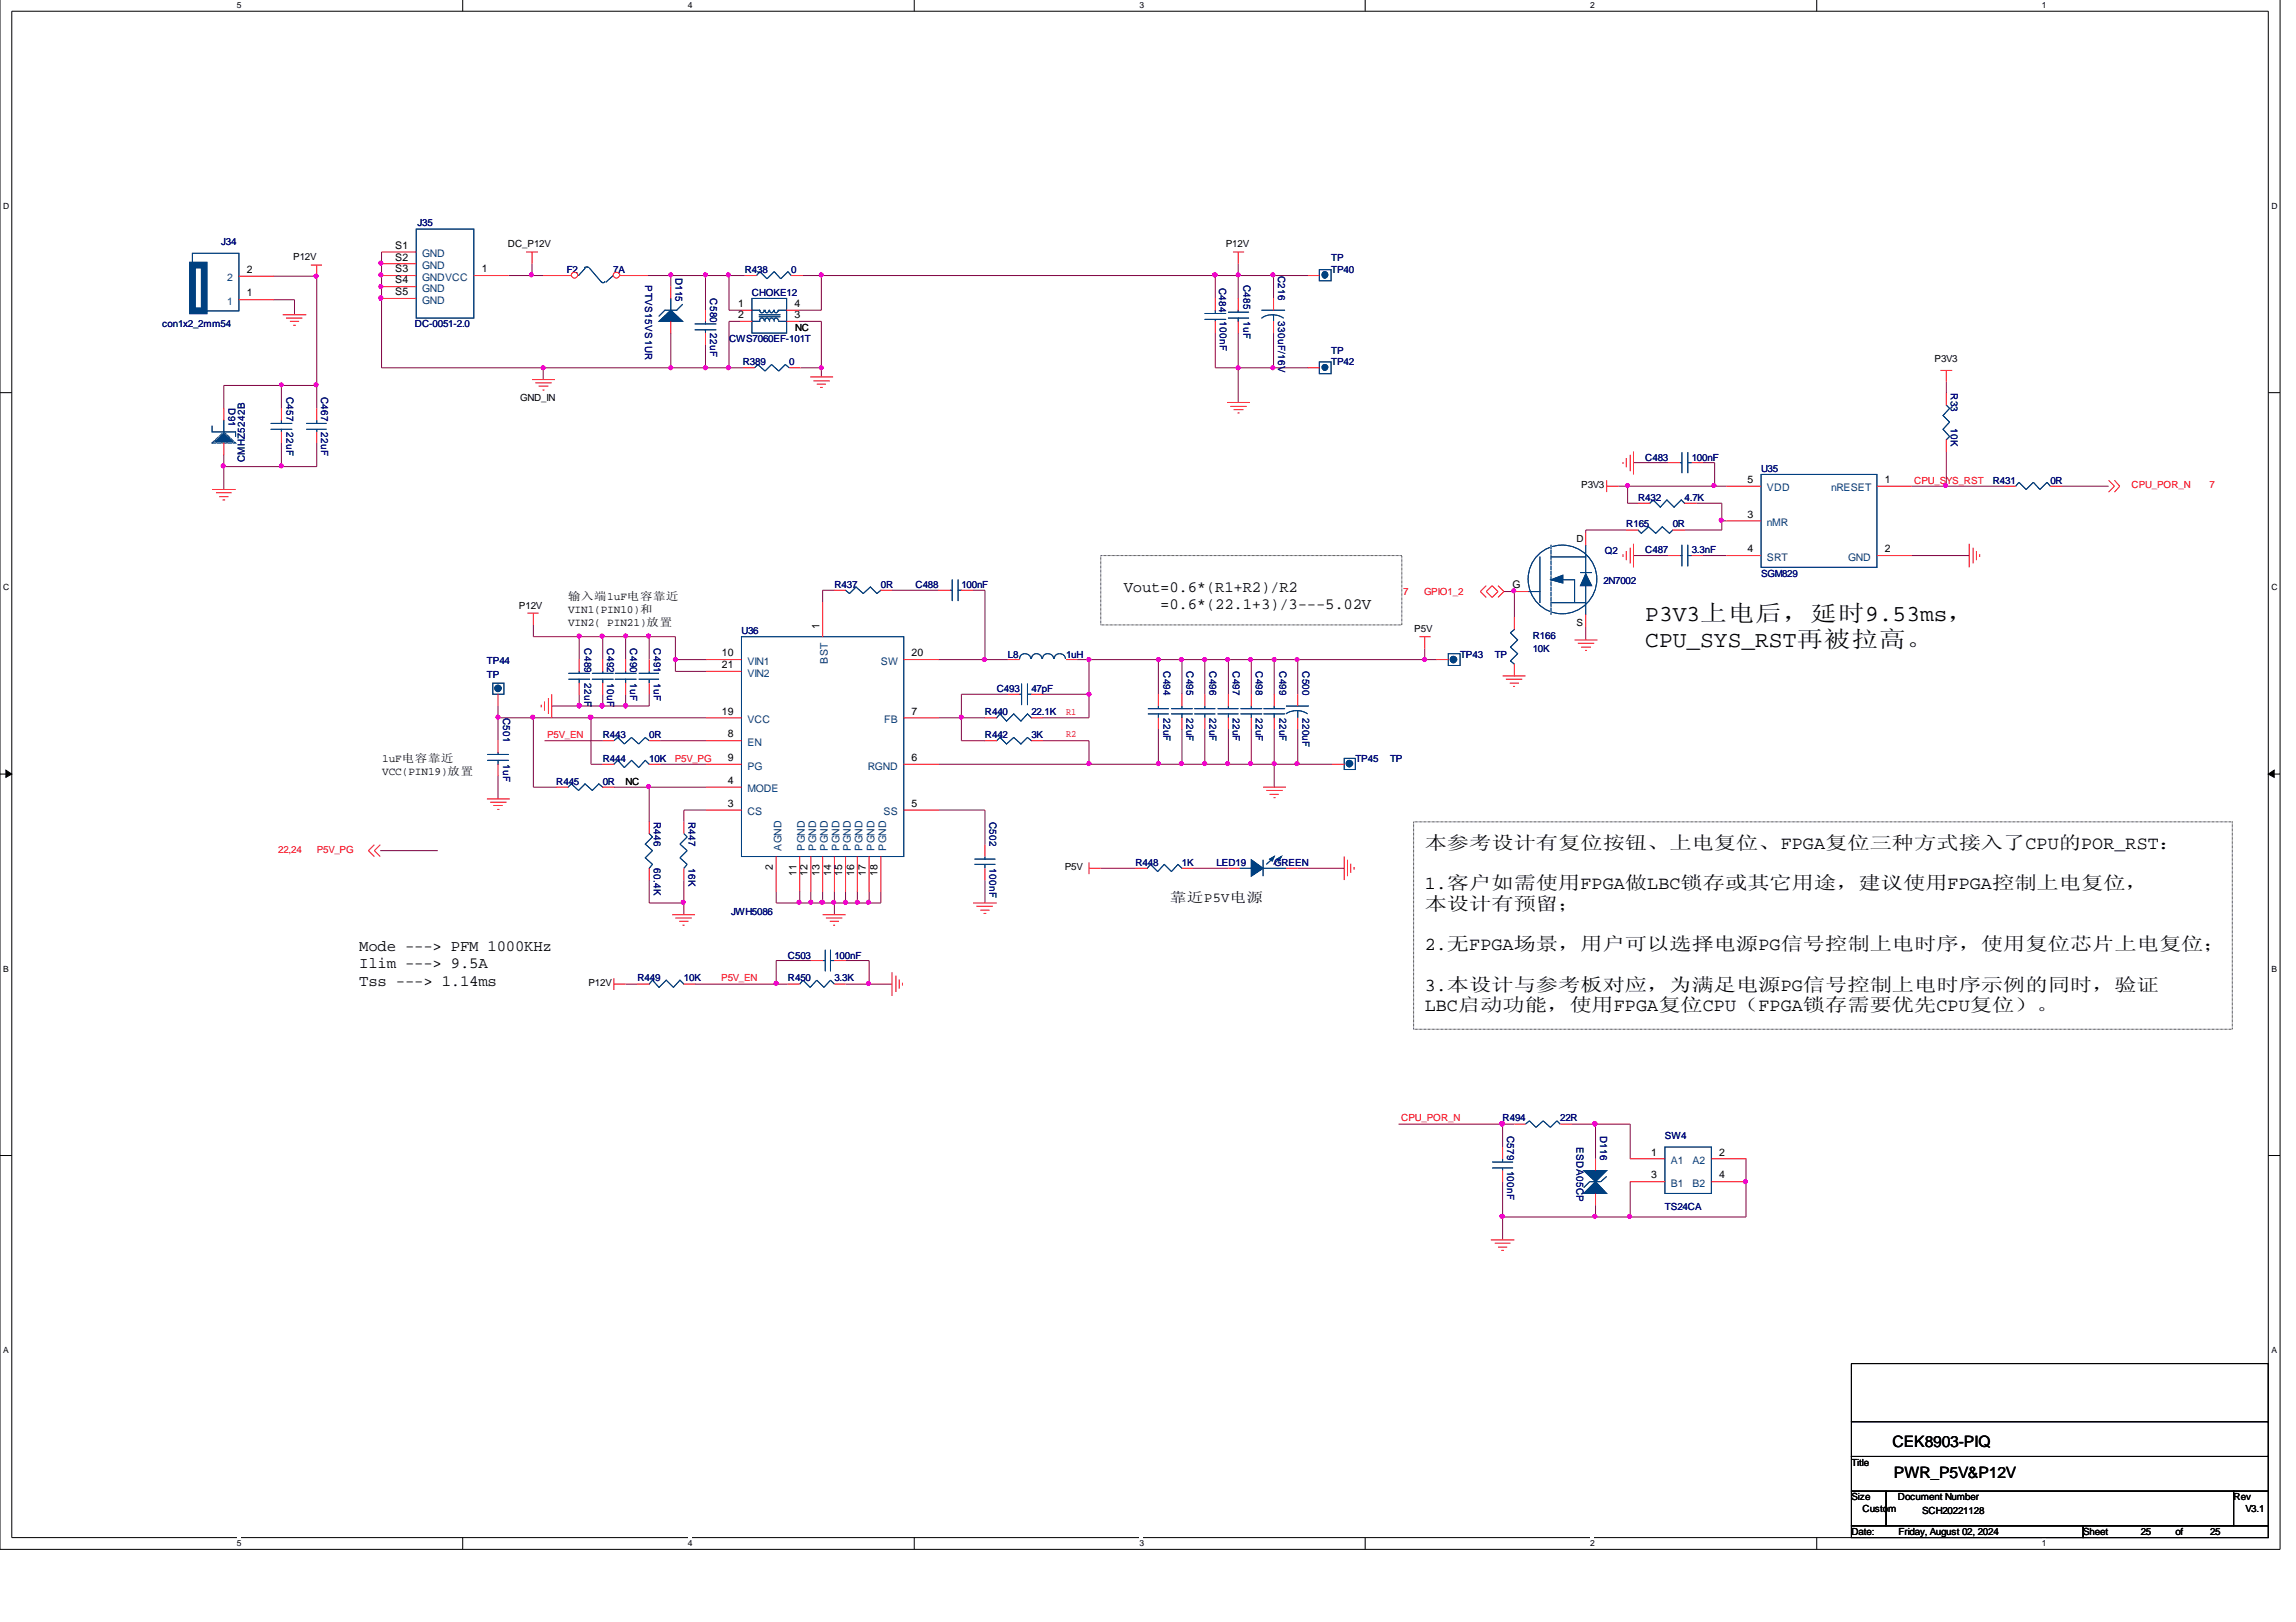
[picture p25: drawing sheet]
<svg xmlns="http://www.w3.org/2000/svg" width="297mm" height="210mm" viewBox="0 0 297 210" stroke-linecap="round" stroke-linejoin="round" font-family="sans-serif">
<defs><g id="words">
<g font-size="3">
<text x="212.9" y="80.4">P3V3上电后，延时9.53ms，</text>
<text x="212.9" y="83.7">CPU_SYS_RST再被拉高。</text>
</g>
<g font-size="2.4">
<text x="184.3" y="109.8">本参考设计有复位按钮、上电复位、FPGA复位三种方式接入了CPU的POR_RST：</text>
<text x="184.3" y="115.1">1.客户如需使用FPGA做LBC锁存或其它用途，建议使用FPGA控制上电复位，</text>
<text x="184.3" y="117.7">本设计有预留；</text>
<text x="184.3" y="123">2.无FPGA场景，用户可以选择电源PG信号控制上电时序，使用复位芯片上电复位；</text>
<text x="184.3" y="128.2">3.本设计与参考板对应，为满足电源PG信号控制上电时序示例的同时，验证</text>
<text x="184.3" y="130.8">LBC启动功能，使用FPGA复位CPU（FPGA锁存需要优先CPU复位）。</text>
</g>
<g font-size="2">
<text x="145.4" y="76.6">Vout=0.6*(R1+R2)/R2</text>
<text x="150.1" y="78.8">=0.6*(22.1+3)/3---5.02V</text>
<text x="46.5" y="123">Mode ---&gt; PFM 1000KHz</text>
<text x="46.5" y="125.3">Ilim ---&gt; 9.5A</text>
<text x="46.5" y="127.6">Tss ---&gt; 1.14ms</text>
<text x="244.9" y="187.3">CEK8903-PIQ</text>
<text x="245" y="191.3">PWR_P5V&amp;P12V</text>
</g>
<text font-size="1.8" x="151.4" y="116.8">靠近P5V电源</text>
<g font-size="1.4">
<text x="31.9" y="35.3">2</text>
<text x="51.1" y="32.2">S1</text>
<text x="51.1" y="33.7">S2</text>
<text x="51.1" y="35.2">S3</text>
<text x="62.3" y="35.2">1</text>
<text x="31.9" y="38.4">1</text>
<text x="51.1" y="36.7">S4</text>
<text x="51.1" y="38.2">S5</text>
<text x="95.5" y="39.7">1</text>
<text x="95.5" y="41.2">2</text>
<text x="102.8" y="41.2">3</text>
<text x="102.8" y="39.7">4</text>
<text x="226.1" y="62.5">5</text>
<text x="243.8" y="62.5">1</text>
<text x="226.1" y="67">3</text>
<text x="226.1" y="71.5">4</text>
<text x="243.8" y="71.5">2</text>
<text x="73.5" y="77.7">输入端1uF电容靠近</text>
<text x="195.7" y="76.1">G</text>
<text x="73.5" y="79.3">VIN1(PIN10)和</text>
<text x="73.5" y="81">VIN2( PIN21)放置</text>
<text x="106" y="81.4" transform="rotate(-90 106 81.4)">1</text>
<text x="93.4" y="84.9">10</text>
<text x="93.4" y="86.5">21</text>
<text x="117.9" y="84.9">20</text>
<text x="93.4" y="92.5">19</text>
<text x="94.1" y="95.4">8</text>
<text x="117.9" y="92.5">7</text>
<text x="49.4" y="98.7">1uF电容靠近</text>
<text x="49.4" y="100.3">VCC(PIN19)放置</text>
<text x="94.1" y="101.4">4</text>
<text x="94.1" y="98.5">9</text>
<text x="117.9" y="98.5">6</text>
<text x="94.1" y="104.4">3</text>
<text x="117.9" y="104.4">5</text>
<text x="100" y="112.6" transform="rotate(-90 100 112.6)">2</text>
<text x="103" y="113.4" transform="rotate(-90 103 113.4)">11</text>
<text x="104.5" y="113.4" transform="rotate(-90 104.5 113.4)">12</text>
<text x="106" y="113.4" transform="rotate(-90 106 113.4)">13</text>
<text x="107.5" y="113.4" transform="rotate(-90 107.5 113.4)">14</text>
<text x="109" y="113.4" transform="rotate(-90 109 113.4)">15</text>
<text x="110.5" y="113.4" transform="rotate(-90 110.5 113.4)">16</text>
<text x="112" y="113.4" transform="rotate(-90 112 113.4)">17</text>
<text x="113.5" y="113.4" transform="rotate(-90 113.5 113.4)">18</text>
<text x="213.6" y="149.5">1</text>
<text x="222.4" y="149.5">2</text>
<text x="213.6" y="152.5">3</text>
<text x="222.4" y="152.5">4</text>
</g>
<g font-size="1.4" fill="#004080">
<text x="54.6" y="33.3">GND</text>
<text x="54.6" y="34.8">GND</text>
<text x="29.4" y="39.5">1</text>
<text x="29.4" y="36.4">2</text>
<text x="54.6" y="36.3">GNDVCC</text>
<text x="54.6" y="37.8">GND</text>
<text x="54.6" y="39.3">GND</text>
<text x="228.6" y="63.6">VDD</text>
<text x="236.9" y="63.6">nRESET</text>
<text x="228.6" y="68.1">nMR</text>
<text x="228.6" y="72.6">SRT</text>
<text x="239.1" y="72.6">GND</text>
<text x="96.7" y="86">VIN1</text>
<text x="96.7" y="87.6">VIN2</text>
<text x="107.1" y="85.9" transform="rotate(-90 107.1 85.9)">BST</text>
<text x="114" y="86">SW</text>
<text x="96.7" y="93.6">VCC</text>
<text x="114.4" y="93.6">FB</text>
<text x="96.7" y="96.5">EN</text>
<text x="96.7" y="99.6">PG</text>
<text x="112.3" y="99.6">RGND</text>
<text x="96.7" y="105.5">CS</text>
<text x="96.7" y="102.5">MODE</text>
<text x="114.3" y="105.5">SS</text>
<text x="101.1" y="110.1" transform="rotate(-90 101.1 110.1)">AGND</text>
<text x="104.1" y="110.1" transform="rotate(-90 104.1 110.1)">PGND</text>
<text x="105.6" y="110.1" transform="rotate(-90 105.6 110.1)">PGND</text>
<text x="107.1" y="110.1" transform="rotate(-90 107.1 110.1)">PGND</text>
<text x="108.6" y="110.1" transform="rotate(-90 108.6 110.1)">PGND</text>
<text x="110.1" y="110.1" transform="rotate(-90 110.1 110.1)">PGND</text>
<text x="111.6" y="110.1" transform="rotate(-90 111.6 110.1)">PGND</text>
<text x="113.1" y="110.1" transform="rotate(-90 113.1 110.1)">PGND</text>
<text x="114.6" y="110.1" transform="rotate(-90 114.6 110.1)">PGND</text>
<text x="216.2" y="150.6">A1</text>
<text x="216.2" y="153.6">B1</text>
<text x="218.9" y="150.6">A2</text>
<text x="218.9" y="153.6">B2</text>
</g>
<g font-size="1.3" fill="#000080">
<text x="54" y="29.3">J35</text>
<text x="28.6" y="31.7">J34</text>
<text x="73.3" y="35.3">F2</text>
<text x="79.3" y="35.3">7A</text>
<text x="87.4" y="35.9" transform="rotate(90 87.4 35.9)">D115</text>
<text x="96.4" y="35.3">R438</text>
<text x="102.4" y="35.3">0</text>
<text x="165.4" y="35.7" transform="rotate(90 165.4 35.7)">C216</text>
<text x="172.2" y="35.3">TP40</text>
<text x="172.2" y="33.8">TP</text>
<text x="83.5" y="36.9" transform="rotate(90 83.5 36.9)">PTVS15VS1UR</text>
<text x="91.9" y="38.6" transform="rotate(90 91.9 38.6)">C580</text>
<text x="97.3" y="38.3">CHOKE12</text>
<text x="157.7" y="37.3" transform="rotate(90 157.7 37.3)">C484</text>
<text x="157.8" y="41.6" transform="rotate(90 157.8 41.6)">100nF</text>
<text x="160.9" y="36.8" transform="rotate(90 160.9 36.8)">C485</text>
<text x="160.9" y="41.6" transform="rotate(90 160.9 41.6)">1uF</text>
<text x="165.4" y="41.6" transform="rotate(90 165.4 41.6)">330uF/16V</text>
<text x="21" y="42.3">con1x2_2mm54</text>
<text x="53.7" y="42.3">DC-0051-2.0</text>
<text x="91.9" y="43.1" transform="rotate(90 91.9 43.1)">22uF</text>
<text x="94.3" y="44.3">CWS7060EF-101T</text>
<text x="96.1" y="47.3">R389</text>
<text x="102.1" y="47.3">0</text>
<text x="172.2" y="47.3">TP42</text>
<text x="172.2" y="45.8">TP</text>
<text x="29.5" y="52.8" transform="rotate(90 29.5 52.8)">D91</text>
<text x="37.1" y="51.3" transform="rotate(90 37.1 51.3)">C457</text>
<text x="41.6" y="51.3" transform="rotate(90 41.6 51.3)">C467</text>
<text x="252.4" y="50.9" transform="rotate(90 252.4 50.9)">R33</text>
<text x="31.7" y="59.8" transform="rotate(-90 31.7 59.8)">CMHZ5242B</text>
<text x="37.1" y="55.9" transform="rotate(90 37.1 55.9)">22uF</text>
<text x="41.6" y="55.9" transform="rotate(90 41.6 55.9)">22uF</text>
<text x="212.9" y="59.6">C483</text>
<text x="218.9" y="59.6">100nF</text>
<text x="252.4" y="55.4" transform="rotate(90 252.4 55.4)">10K</text>
<text x="211.9" y="64.9">R432</text>
<text x="217.9" y="64.9">4.7K</text>
<text x="227.8" y="61.1">U35</text>
<text x="257.8" y="62.6">R431</text>
<text x="265.3" y="62.6">0R</text>
<text x="207.6" y="71.7">Q2</text>
<text x="210.4" y="68.3">R165</text>
<text x="212.9" y="71.6">C487</text>
<text x="216.4" y="68.3">0R</text>
<text x="218.9" y="71.6">3.3nF</text>
<text x="107.9" y="76">R437</text>
<text x="114" y="76">0R</text>
<text x="118.4" y="76">C488</text>
<text x="124.4" y="76">100nF</text>
<text x="207.4" y="75.6">2N7002</text>
<text x="227.8" y="74.6">SGM829</text>
<text x="75.6" y="83.9" transform="rotate(90 75.6 83.9)">C489</text>
<text x="78.6" y="83.9" transform="rotate(90 78.6 83.9)">C492</text>
<text x="81.5" y="83.9" transform="rotate(90 81.5 83.9)">C490</text>
<text x="84.6" y="83.9" transform="rotate(90 84.6 83.9)">C491</text>
<text x="95.9" y="82.1">U36</text>
<text x="198.3" y="82.6">R166</text>
<text x="63" y="86">TP44</text>
<text x="63" y="87.7">TP</text>
<text x="75.6" y="88.4" transform="rotate(90 75.6 88.4)">22uF</text>
<text x="78.6" y="88.4" transform="rotate(90 78.6 88.4)">10uF</text>
<text x="81.5" y="88.4" transform="rotate(90 81.5 88.4)">1uF</text>
<text x="84.6" y="88.4" transform="rotate(90 84.6 88.4)">1uF</text>
<text x="128.9" y="89.6">C493</text>
<text x="130.4" y="85.1">L8</text>
<text x="133.4" y="89.6">47pF</text>
<text x="137.9" y="85.1">1uH</text>
<text x="150.5" y="86.9" transform="rotate(90 150.5 86.9)">C494</text>
<text x="153.5" y="86.9" transform="rotate(90 153.5 86.9)">C495</text>
<text x="156.5" y="86.9" transform="rotate(90 156.5 86.9)">C496</text>
<text x="159.5" y="86.9" transform="rotate(90 159.5 86.9)">C497</text>
<text x="162.5" y="86.9" transform="rotate(90 162.5 86.9)">C498</text>
<text x="165.5" y="86.9" transform="rotate(90 165.5 86.9)">C499</text>
<text x="168.5" y="86.9" transform="rotate(90 168.5 86.9)">C500</text>
<text x="188.9" y="85.1">TP43</text>
<text x="193.4" y="85.1">TP</text>
<text x="198.3" y="84.4">10K</text>
<text x="65.1" y="92.9" transform="rotate(90 65.1 92.9)">C501</text>
<text x="78" y="95.5">R443</text>
<text x="84" y="95.5">0R</text>
<text x="127.4" y="92.6">R440</text>
<text x="127.4" y="95.5">R442</text>
<text x="133.4" y="92.6">22.1K</text>
<text x="133.4" y="95.5">3K</text>
<text x="150.5" y="92.9" transform="rotate(90 150.5 92.9)">22uF</text>
<text x="153.5" y="92.9" transform="rotate(90 153.5 92.9)">22uF</text>
<text x="156.5" y="92.9" transform="rotate(90 156.5 92.9)">22uF</text>
<text x="159.5" y="92.9" transform="rotate(90 159.5 92.9)">22uF</text>
<text x="162.5" y="92.9" transform="rotate(90 162.5 92.9)">22uF</text>
<text x="165.5" y="92.9" transform="rotate(90 165.5 92.9)">22uF</text>
<text x="168.5" y="92.9" transform="rotate(90 168.5 92.9)">220uF</text>
<text x="65.1" y="98.9" transform="rotate(90 65.1 98.9)">1uF</text>
<text x="72" y="101.5">R445</text>
<text x="78" y="98.6">R444</text>
<text x="78" y="101.5">0R</text>
<text x="84" y="98.6">10K</text>
<text x="175.3" y="98.6">TP45</text>
<text x="179.8" y="98.6">TP</text>
<text x="84.6" y="106.4" transform="rotate(90 84.6 106.4)">R446</text>
<text x="89.1" y="106.4" transform="rotate(90 89.1 106.4)">R447</text>
<text x="128" y="106.4" transform="rotate(90 128 106.4)">C502</text>
<text x="84.6" y="112.4" transform="rotate(90 84.6 112.4)">60.4K</text>
<text x="89.1" y="112.4" transform="rotate(90 89.1 112.4)">16K</text>
<text x="128" y="112.4" transform="rotate(90 128 112.4)">100nF</text>
<text x="146.9" y="112">R448</text>
<text x="152.9" y="112">1K</text>
<text x="157.4" y="112">LED19</text>
<text x="164.8" y="112">GREEN</text>
<text x="94.6" y="118.5">JWH5086</text>
<text x="101.9" y="124.1">C503</text>
<text x="107.9" y="124.1">100nF</text>
<text x="82.5" y="127">R449</text>
<text x="88.5" y="127">10K</text>
<text x="101.9" y="127">R450</text>
<text x="107.9" y="127">3.3K</text>
<text x="194.4" y="145.1">R494</text>
<text x="195" y="147" transform="rotate(90 195 147)">C579</text>
<text x="201.8" y="145.1">22R</text>
<text x="204" y="148.4" transform="rotate(90 204 148.4)">ESDA05CP</text>
<text x="207" y="147" transform="rotate(90 207 147)">D116</text>
<text x="215.4" y="147.4">SW4</text>
<text x="195" y="151.5" transform="rotate(90 195 151.5)">100nF</text>
<text x="215.4" y="156.6">TS24CA</text>
</g>
<g font-size="1.3">
<text x="37.9" y="33.6">P12V</text>
<text x="65.7" y="32">DC_P12V</text>
<text x="158.6" y="32">P12V</text>
<text x="102.9" y="42.8">NC</text>
<text x="250.3" y="46.8">P3V3</text>
<text x="67.3" y="51.8">GND_IN</text>
<text x="204.6" y="63.2">P3V3</text>
<text x="204" y="70.2">D</text>
<text x="67.1" y="78.8">P12V</text>
<text x="183" y="81.8">P5V</text>
<text x="204" y="81">S</text>
<text x="80.9" y="101.5">NC</text>
<text x="137.8" y="112.6">P5V</text>
<text x="76.1" y="127.6">P12V</text>
<text x="239.5" y="189.7">Title</text>
<text x="239.5" y="194.2">Size</text>
<text x="241" y="195.7">Custom</text>
<text x="245.5" y="194.2">Document Number</text>
<text x="248.7" y="195.9">SCH20221128</text>
<text x="289" y="194.2">Rev</text>
<text x="290.5" y="195.7">V3.1</text>
<text x="239.5" y="198.6">Date:</text>
<text x="245.6" y="198.6">Friday, August 02, 2024</text>
<text x="269.5" y="198.6">Sheet</text>
<text x="276.9" y="198.6">25</text>
<text x="281.4" y="198.6">of</text>
<text x="285.9" y="198.6">25</text>
</g>
<g font-size="1.3" fill="#f00">
<text x="247.6" y="62.6">CPU_S</text>
<text x="251.8" y="62.6">YS_RST</text>
<text x="275.8" y="63.2">CPU_POR_N</text>
<text x="285.8" y="63.2">7</text>
<text x="181.5" y="77">7</text>
<text x="184.2" y="77">GPIO1_2</text>
<text x="70.8" y="95.5">P5V_EN</text>
<text x="137.9" y="95.4">R2</text>
<text x="137.9" y="92.5">R1</text>
<text x="87.3" y="98.6">P5V_PG</text>
<text x="36" y="110.4">22,24</text>
<text x="41" y="110.4">P5V_PG</text>
<text x="93.3" y="127">P5V_EN</text>
<text x="181.3" y="145.1">CPU_POR_N</text>
</g>
<g font-size="1.1">
<text x="30.6" y="1">5</text>
<text x="89" y="1">4</text>
<text x="147.4" y="1">3</text>
<text x="205.7" y="1">2</text>
<text x="264.2" y="1">1</text>
<text x=".4" y="27">D</text>
<text x="293.9" y="27">D</text>
<text x=".4" y="76.4">C</text>
<text x="293.9" y="76.4">C</text>
<text x=".4" y="125.7">B</text>
<text x="293.9" y="125.7">B</text>
<text x=".4" y="175.1">A</text>
<text x="293.9" y="175.1">A</text>
<text x="30.6" y="200.1">5</text>
<text x="89" y="200.1">4</text>
<text x="147.4" y="200.1">3</text>
<text x="205.7" y="200.1">2</text>
<text x="264.2" y="200.1">1</text>
</g>
</g></defs>
<path d="M0 -.1v200.6h295v-200.6M1.5 1.5h292v197.5h-292z" fill="none" stroke="#000" stroke-width=".13"/>
<g fill="#fff">
<path d="M30.6 -.1h.6v1.4h-.6z"/>
<path d="M30.6 199h.6v1.3h-.6z"/>
</g>
<path d="M59.9 -.1v1.6M59.9 199v1.5" fill="none" stroke="#000" stroke-width=".13"/>
<g fill="#fff">
<path d="M89 -.1h.5v1.4h-.5z"/>
<path d="M89 199h.5v1.3h-.5z"/>
</g>
<path d="M118.3 -.1v1.6M118.3 199v1.5" fill="none" stroke="#000" stroke-width=".13"/>
<g fill="#fff">
<path d="M147.4 -.1h.5v1.4h-.5z"/>
<path d="M147.4 199h.5v1.3h-.5z"/>
</g>
<path d="M176.6 -.1v1.6M176.6 199v1.5" fill="none" stroke="#000" stroke-width=".13"/>
<g fill="#fff">
<path d="M205.7 -.1h.5v1.4h-.5z"/>
<path d="M205.7 199h.5v1.3h-.5z"/>
</g>
<path d="M235 -.1v1.6M235 199v1.5" fill="none" stroke="#000" stroke-width=".13"/>
<g fill="#fff">
<path d="M264.2 -.1h.5v1.4h-.5z"/>
<path d="M264.2 199h.5v1.3h-.5z"/>
<path d="M.4 25.9h.6v1.4h-.6z"/>
<path d="M293.9 25.9h.6v1.4h-.6z"/>
<path d="M.4 75.3h.6v1.3h-.6z"/>
<path d="M293.9 75.3h.6v1.3h-.6z"/>
</g>
<path d="M0 50.8h1.5M293.5 50.8h1.5" fill="none" stroke="#000" stroke-width=".13"/>
<g fill="#fff">
<path d="M.4 124.6h.6v1.4h-.6z"/>
<path d="M293.9 124.6h.6v1.4h-.6z"/>
</g>
<path d="M0 100.2h1.5M293.5 100.2h1.5" fill="none" stroke="#000" stroke-width=".13"/>
<g fill="#000" stroke="#000" stroke-width=".13">
<path d="M.8 99.7l.7 .5-.7 .4z" fill-rule="evenodd"/>
<path d="M293.5 100.2l.7-.5v.9z" fill-rule="evenodd"/>
</g>
<g fill="#fff">
<path d="M.4 174h.7v1.4h-.7z"/>
<path d="M293.9 174h.7v1.4h-.7z"/>
</g>
<path d="M0 149.5h1.5M293.5 149.5h1.5M239.5 184h54v4.5h-54zM239.5 188.5h54v4.5h-54zM239.5 193h4.5v4.5h-4.5zM239.5 197.5h30v1.5h-30zM239.5 184v-7.5h54v7.5M244 193h45v4.5h-45zM269.5 197.5h24v1.5h-24zM289 193h4.5v4.5h-4.5z" fill="none" stroke="#000" stroke-width=".13"/>
<path d="M142.4 71.9h39v9h-39zM182.9 106.4h105.9v26.8h-105.9z" fill="none" stroke="#000" stroke-width=".13" stroke-dasharray=".1 .1 .1 .1 .1 .1 .1 .1" stroke-linecap="butt"/>
<g fill="none" stroke="#800040" stroke-width=".13">
<path d="M35.4 35.7h5.6v17.1M35.4 38.8h2.7v1.9M49.4 32.6v15h46.7M65.8 35.7h4.5M68.8 34.1v1.6M83.8 35.7h12.6M86.8 35.7v1.4M91.3 35.7v4.4M94.3 35.7v4.4h1.5M103.9 35.7h65.3M106.3 35.7v4.4h-3M157.2 35.7v2.9"/>
<path d="M160.2 34.1v4.5M164.8 35.7v2.9M29 58.9v4.4M36.4 49.9v2.9M36.4 57.3v3.1M41 49.9h-12v2.9M41 57.3v3.1h-12M70.3 47.6v1.5M86.8 43.1v4.5M91.3 44.6v3M95.8 41.6h-1.5v6M103.3 41.6h3v7.2"/>
<path d="M103.5 47.6h2.8M157.2 43.1v4.5h12M160.2 43.1v9M164.8 43.1v4.5M211.3 59.9h4.5M220.3 59.9h1.5v3M251.8 49.4v1.5M251.8 58.4v4.5M107.9 76.4h-1.5v1.5M115.4 76.4h6M125.9 76.4h1.5v9M194.6 76.6h1.6"/>
<path d="M195.9 76.6v3.3M209.4 62.9h14M210.4 68.6h-5.3v.4M210.6 62.9v2.2h1.3M211.3 71.9h4.5M219.5 65.1h3.3v3.5h-4.9M220.3 71.9h3.1M222.8 67.4h.6M247.3 71.9h7.5M247.3 62.9h11.9M266.8 62.9h6M64.4 91.4v4.5"/>
<path d="M64.4 92.9h27M69 80.9v1.5h18.4v4.5h4M69 92.9v9h3M70.4 95.9h7.6M74.9 82.4v3M74.9 89.8v1.6M76.5 92.9v6h1.5M78 82.4v3M78 89.8v1.6M80.9 82.4v3M80.9 89.8v1.6M84 89.8v1.6h-12.6"/>
<path d="M84 82.4v3M85.4 98.9h6M85.4 95.9h6M87.4 85.4h4M121.4 85.4h9M121.4 98.9h51M121.4 92.9h6M130.4 89.8h-6v6.1h3M134.9 95.9h6v3M134.9 89.8h6M139.4 85.4h46.4M140.9 85.4v7.5h-6"/>
<path d="M149.9 85.4v4.4M149.9 94.3v4.6M152.9 85.4v4.4M152.9 94.3v4.6M155.9 85.4v4.4M155.9 94.3v4.6M158.9 85.4v4.4M158.9 94.3v4.6M161.9 85.4v4.4M161.9 94.3v4.6M164.8 85.4v4.4M164.8 94.3v7.6"/>
<path d="M167.9 85.4v4.4M167.9 94.3v4.6M184.3 83.9v1.5M205.1 81v1.8M49.2 110.1h7.4M64.4 100.3v3.1M79.4 101.9h12M84 101.9v4.5M84 113.9v3h4.5M88.5 113.9v4.5M91.4 104.8h-2.9v1.6M100.4 115.3v1.6h13.6v-1.6"/>
<path d="M103.5 115.3v1.6M104.9 115.3v1.6M106.4 115.3v1.6M107.9 115.3v3.1M109.4 115.3v1.6M110.9 115.3v1.6M112.4 115.3v1.6M121.4 104.8h6v4.5M127.4 113.9v3M142.4 112.4h4.5M154.3 112.4h4.6M167.9 112.4h6"/>
<path d="M80.9 127.4h1.6M89.9 127.4h12M104.9 124.3h-4.5v3.1M109.4 127.4h6M109.4 124.3h3v3.1M180.9 145.5h15M194.4 145.5v2.9M194.4 152.9v7.6M203.4 145.5h7.5v4.5M206.4 145.5v4.5M206.4 156v1.5M210.9 152.9v4.6"/>
<path d="M225.9 150v7.5h-31.5"/>
</g>
<g fill="#f0f" stroke="#f0f" stroke-width=".13">
<path d="M251.5 62.7l.2-.1h.2l.1 .2-.3 .3-.2-.1z" fill-rule="evenodd"/>
<path d="M221.6 62.6h.3l.1 .2-.3 .3-.1-.1-.1-.2z" fill-rule="evenodd"/>
<path d="M210.3 62.7l.3-.1h.1l.1 .2-.2 .3-.2-.1z" fill-rule="evenodd"/>
<path d="M225.6 152.8l.2-.1h.2l.1 .2-.3 .3-.2-.1z" fill-rule="evenodd"/>
<path d="M210.7 157.2h.3l.1 .2-.3 .3-.2-.1v-.2z" fill-rule="evenodd"/>
<path d="M161.7 85.1l.3 .1 .1 .2-.3 .2-.2-.1-.1-.1z" fill-rule="evenodd"/>
<path d="M164.7 85.1l.3 .1 .1 .2-.3 .2-.1-.1-.1-.1z" fill-rule="evenodd"/>
<path d="M167.6 98.7l.2-.1h.2l.1 .2-.3 .3-.2-.1z" fill-rule="evenodd"/>
<path d="M161.7 98.6h.3l.1 .2-.3 .3-.2-.1-.1-.2z" fill-rule="evenodd"/>
<path d="M80.7 82.2l.2-.1h.2l.1 .2-.3 .3-.1-.1z" fill-rule="evenodd"/>
<path d="M68.8 92.6h.3l.1 .2-.3 .3-.2-.1v-.2z" fill-rule="evenodd"/>
<path d="M76.2 92.6a.29 .29 0 0 1 .4 0 .29 .29 0 0 1 .1 .3l-.3 .2-.2-.1-.1-.2z" fill-rule="evenodd"/>
<path d="M83.8 101.6h.3l.1 .2-.3 .2-.2-.1v-.1z" fill-rule="evenodd"/>
<path d="M124.2 92.6h.3l.1 .2-.2 .3-.2-.1-.1-.2z" fill-rule="evenodd"/>
<path d="M77.7 82.2l.2-.1h.2v.2l-.2 .3-.2-.1z" fill-rule="evenodd"/>
<path d="M74.7 82.2l.2-.1h.2l.1 .2-.3 .3-.2-.1z" fill-rule="evenodd"/>
<path d="M127.1 85.2l.2-.1 .2 .1 .1 .2-.3 .2-.2-.1z" fill-rule="evenodd"/>
<path d="M87.2 85.1l.3 .1 .1 .2-.2 .2-.2-.1-.1-.1z" fill-rule="evenodd"/>
<path d="M83.7 82.2l.2-.1h.2l.1 .2-.3 .3-.2-.1z" fill-rule="evenodd"/>
<path d="M88.2 116.6l.2-.1 .2 .1v.2l-.2 .2-.2-.1z" fill-rule="evenodd"/>
<path d="M64.3 92.6h.3l.1 .2-.3 .3-.2-.1v-.2z" fill-rule="evenodd"/>
<path d="M167.6 85.2l.2-.1 .2 .1 .1 .2-.3 .2-.2-.1z" fill-rule="evenodd"/>
<path d="M149.6 98.7l.3-.1h.1l.1 .2-.2 .3-.2-.1z" fill-rule="evenodd"/>
<path d="M140.7 98.6h.3l.1 .2-.2 .3-.2-.1-.1-.2z" fill-rule="evenodd"/>
<path d="M164.7 98.6h.3l.1 .2-.3 .3-.1-.1-.1-.2z" fill-rule="evenodd"/>
<path d="M158.6 98.7l.2-.1h.2l.1 .2-.3 .3-.2-.1z" fill-rule="evenodd"/>
<path d="M155.7 98.6h.3l.1 .2-.2 .3-.2-.1-.1-.2z" fill-rule="evenodd"/>
<path d="M152.7 98.6h.3l.1 .2-.3 .3-.2-.1v-.2z" fill-rule="evenodd"/>
<path d="M158.6 85.2l.2-.1 .2 .1 .1 .2-.3 .2-.2-.1z" fill-rule="evenodd"/>
<path d="M152.7 85.1l.3 .1 .1 .2-.3 .2-.2-.1v-.1z" fill-rule="evenodd"/>
<path d="M155.7 85.1l.3 .1 .1 .2-.2 .2-.2-.1-.1-.1z" fill-rule="evenodd"/>
<path d="M140.7 89.6l.3 .1 .1 .1-.2 .3-.2-.1-.1-.2z" fill-rule="evenodd"/>
<path d="M149.6 85.2l.3-.1 .1 .1 .1 .2-.2 .2-.2-.1z" fill-rule="evenodd"/>
<path d="M140.7 85.1l.3 .1 .1 .2-.2 .2-.2-.1-.1-.1z" fill-rule="evenodd"/>
<path d="M184.2 85.1l.3 .1 .1 .2-.3 .2-.2-.1v-.1z" fill-rule="evenodd"/>
<path d="M100.3 127l.3 .1 .1 .2-.3 .2-.2-.1v-.1z" fill-rule="evenodd"/>
<path d="M112.2 127l.3 .1 .1 .2-.2 .2-.2-.1-.1-.1z" fill-rule="evenodd"/>
<path d="M104.8 116.5l.3 .1 .1 .2-.3 .2-.2-.1-.1-.1z" fill-rule="evenodd"/>
<path d="M103.2 116.6l.2-.1 .1 .1 .1 .2-.2 .2-.2-.1z" fill-rule="evenodd"/>
<path d="M107.6 116.6l.3-.1 .1 .1 .1 .2-.2 .2-.2-.1z" fill-rule="evenodd"/>
<path d="M106.1 116.6a.29 .29 0 0 1 .4-.1 .29 .29 0 0 1 .1 .4l-.3 .1-.1-.1z" fill-rule="evenodd"/>
<path d="M109.2 116.6l.2-.1 .1 .1 .1 .2-.2 .2-.2-.1z" fill-rule="evenodd"/>
<path d="M112.1 116.6l.3-.1 .1 .1 .1 .2-.2 .2-.2-.1z" fill-rule="evenodd"/>
<path d="M110.7 116.6l.2-.1 .2 .1 .1 .2-.3 .2-.2-.1z" fill-rule="evenodd"/>
<path d="M68.5 35.4l.2-.1 .2 .1 .1 .2-.3 .2-.1-.1z" fill-rule="evenodd"/>
<path d="M160 47.5l.2-.2 .1 .1 .1 .2-.2 .3-.2-.1z" fill-rule="evenodd"/>
<path d="M164.5 47.5l.2-.2 .1 .1 .1 .2-.2 .3-.2-.1z" fill-rule="evenodd"/>
<path d="M194.2 157.2a.29 .29 0 0 1 .3 0 .29 .29 0 0 1 .1 .3l-.3 .2-.2-.1v-.2z" fill-rule="evenodd"/>
<path d="M206.1 157.3l.2-.1h.2l.1 .2-.3 .3-.2-.1z" fill-rule="evenodd"/>
<path d="M86.6 35.4l.2-.1 .1 .1 .1 .2-.2 .2-.2-.1z" fill-rule="evenodd"/>
<path d="M91 35.4l.3-.1 .1 .1 .1 .2-.2 .2-.2-.1z" fill-rule="evenodd"/>
<path d="M164.5 35.4l.2-.1 .1 .1 .1 .2-.2 .2-.2-.1z" fill-rule="evenodd"/>
<path d="M160 35.4l.2-.1 .1 .1 .1 .2-.2 .2-.2-.1z" fill-rule="evenodd"/>
<path d="M86.6 47.5l.2-.2 .1 .1 .1 .2-.2 .3-.2-.1z" fill-rule="evenodd"/>
<path d="M94 35.4l.2-.1 .2 .1 .1 .2-.3 .2-.2-.1z" fill-rule="evenodd"/>
<path d="M91 47.5l.3-.2 .1 .1 .1 .2-.2 .3-.2-.1z" fill-rule="evenodd"/>
<path d="M106 35.4l.3-.1 .1 .1 .1 .2-.2 .2-.2-.1z" fill-rule="evenodd"/>
<path d="M49.1 36.9h.3l.1 .2-.2 .3-.2-.1-.1-.2z" fill-rule="evenodd"/>
<path d="M49.1 33.8l.3 .1 .1 .2-.2 .2-.2-.1-.1-.1z" fill-rule="evenodd"/>
<path d="M49.1 35.3l.3 .1 .1 .2-.2 .2-.2-.1-.1-.1z" fill-rule="evenodd"/>
<path d="M94 47.5l.2-.2 .2 .1 .1 .2-.3 .3-.2-.1z" fill-rule="evenodd"/>
<path d="M106 47.5l.3-.2 .1 .1 .1 .2-.2 .3-.2-.1z" fill-rule="evenodd"/>
<path d="M222.4 67.2l.3-.1h.1l.1 .2-.2 .3-.2-.1z" fill-rule="evenodd"/>
<path d="M195.7 76.2l.3 .1 .1 .2-.3 .2-.2-.1v-.1z" fill-rule="evenodd"/>
<path d="M70 47.5l.3-.2 .1 .1 .1 .2-.2 .3-.2-.1z" fill-rule="evenodd"/>
<path d="M156.9 35.4a.29 .29 0 0 1 .4-.1 .29 .29 0 0 1 .1 .4l-.3 .1-.1-.1z" fill-rule="evenodd"/>
<path d="M40.7 35.6l.2-.1 .2 .1v.1l-.2 .3-.2-.1z" fill-rule="evenodd"/>
<path d="M28.7 60.1h.3l.1 .2-.2 .3-.2-.1-.1-.2z" fill-rule="evenodd"/>
<path d="M36.3 60.1h.3l.1 .2-.3 .3-.2-.1v-.2z" fill-rule="evenodd"/>
<path d="M40.7 49.7l.2-.2 .2 .1v.2l-.2 .3-.2-.1z" fill-rule="evenodd"/>
<path d="M36.3 49.6h.3l.1 .2-.3 .3-.2-.1v-.2z" fill-rule="evenodd"/>
<circle cx="77.9" cy="91.3" r=".28"/>
<circle cx="74.9" cy="91.3" r=".28"/>
<circle cx="80.9" cy="91.3" r=".28"/>
<circle cx="206.3" cy="145.4" r=".28"/>
<circle cx="194.3" cy="145.4" r=".31"/>
<circle cx="49.3" cy="38.6" r=".28"/>
</g>
<g fill="none" stroke="#f00" stroke-width=".13">
<path d="M30.9 38.8h4.5M30.9 35.7h4.5M40.2 34.3h1.5M41 34.3v1.4M49.4 32.6h4.4M49.4 35.7h4.4M49.4 34.1h4.4M49.4 37.1h4.4M49.4 38.6h4.4M61.3 35.7h4.5M68.1 32.6h1.5M68.8 32.6v1.5"/>
<path d="M86.8 37.1v1.5M96.4 35.7h1.5M102.4 35.7h1.5M157.2 38.6v1.5M159.5 32.6h1.5M160.2 32.6v1.5M160.2 38.6v1.5M164.8 38.6v1.5M36.4 52.8v1.6M36.4 55.9v1.4M36.6 40.7h3M37 41.2h2.1"/>
<path d="M37.5 41.6h1.2M37.9 42.1h.4M41 52.8v1.6M41 55.9v1.4M68.8 49.1h3M69.3 49.5h2.1M69.7 50h1.3M70.2 50.5h.2M86.8 41.6v1.5M95.8 41.6h1.5M95.8 40.1h1.5M96.1 47.6h1.5"/>
<path d="M101.8 41.6h1.5M101.8 40.1h1.5M102.1 47.6h1.4M104.8 48.8h3M105.2 49.3h2.2M105.7 49.7h1.1M106.1 50.1h.3M157.2 41.6v1.5M158.7 52.1h3M159.2 52.6h2.1M159.6 53h1.3M160.1 53.4h.3"/>
<path d="M160.2 41.6v1.5M164.8 41.6v1.5M169.2 47.6h1.5M210 59.8v.2M210.4 59.3v1.2M210.9 58.9v2.1M211.3 58.4v3M215.8 59.9h1.5M218.9 59.9h1.4M251 47.9h1.6M251.8 47.9v1.5M27.4 63.3h3.1"/>
<path d="M27.9 63.8h2.1M28.4 64.3h1.1M28.8 64.7h.3M68.2 79.3h1.5M69 79.3v1.6M106.4 77.9v4.5M107.9 76.4h1.5M114 76.4h1.4M192.3 76.6l.7-.8 .8 .8-.8 .7zM192.3 75.8l-.8 .8 .8 .7M193.8 75.8l.8 .8-.8 .7M195.9 79.9v1.6"/>
<path d="M196.2 76.6h1.5M205.1 69v1.5M205.1 79.5v1.5M207.9 62.9h1.5M207.9 62.2v1.5M210 71.7v.4M210.4 71.3v1.2M210.4 68.6h1.5M210.9 70.9v2M211.3 70.4v3M211.9 65.1h1.5M215.8 71.9h1.5"/>
<path d="M216.4 68.6h1.5M217.9 65.1h1.6M218.9 71.9h1.4M223.4 62.9h4.4M223.4 71.9h4.4M223.4 67.4h4.4M242.8 62.9h4.5M242.8 71.9h4.5M254.8 70.4v3M255.3 70.9v2M255.7 71.3v1.2M256.1 71.7v.4"/>
<path d="M259.2 62.9h1.6M265.3 62.9h1.5M272.8 62.2l.8 .7-.8 .8M273.6 62.2l.6 .7-.6 .8M70 91.2v.3M70.4 90.8v1.2M71 90.4v2M71.4 89.8v3.1M78 95.9h1.4M78 85.4v1.5M78 88.4v1.4M78 98.9h1.4"/>
<path d="M80.9 85.4v1.5M80.9 88.4v1.4M84 85.4v1.5M84 88.4v1.4M84 95.9h1.4M84 98.9h1.4M91.4 85.4h4.5M91.4 95.9h4.5M91.4 98.9h4.5M91.4 92.9h4.5M91.4 86.9h4.5M116.9 85.4h4.5"/>
<path d="M116.9 98.9h4.5M116.9 92.9h4.5M127.4 92.9h1.5M130.4 85.4h1.5M133.4 92.9h1.5M137.9 85.4h1.5M149.9 89.8v1.6M149.9 92.9v1.4M155.9 89.8v1.6M155.9 92.9v1.4M158.9 89.8v1.6M158.9 92.9v1.4"/>
<path d="M161.9 89.8v1.6M161.9 92.9v1.4M167.9 89.8v1.6M167.9 92.9v1.4M183.6 82.4h1.5M184.3 82.4v1.5M194.4 87.5h3M194.8 87.9h2.1M195.3 88.4h1.2M195.7 88.8h.3M195.9 86v1.5M203.7 82.8h3"/>
<path d="M204.1 83.2h2.1M204.6 83.7h1.2M205.1 84.2h.2M48.4 109.3l-.7 .8 .7 .7M49.2 109.3l-.8 .8 .8 .7M63 103.4h3M63.4 103.8h2.1M63.8 104.2h1.2M64.3 104.7h.3M84 106.4v1.5M84 112.4v1.5M87 118.4h2.9"/>
<path d="M87.4 118.8h2.1M87.9 119.2h1.2M88.3 119.7h.3M88.5 106.4v1.5M88.5 112.4v1.5M91.4 101.9h4.5M91.4 104.8h4.5M100.4 110.8v4.5M103.5 110.8v4.5M104.9 110.8v4.5M106.4 118.4h3M106.4 110.8v4.5"/>
<path d="M106.8 118.8h2.2M107.4 119.2h1.1M107.8 119.7h.2M107.9 110.8v4.5M109.4 110.8v4.5M110.9 110.8v4.5M112.4 110.8v4.5M114 110.8v4.5M116.9 104.8h4.5M125.9 116.9h3M126.3 117.3h2.1M126.8 117.8h1.2"/>
<path d="M127.3 118.2h.3M127.4 109.3v1.5M127.4 112.4v1.5M140.9 112.4h1.5M140.9 111.6v1.5M146.9 112.4h1.5M152.9 112.4h1.4M158.9 112.4h1.5M163.4 101.9h3M163.8 102.3h2.1M164.3 102.8h1.1M164.8 103.2h.2"/>
<path d="M166.4 112.4h1.5M173.9 110.8v3.1M174.3 111.3v2.1M174.8 111.8v1.2M175.2 112.2v.3M79.4 127.4h1.5M79.4 126.6v1.5M82.5 127.4h1.5M88.5 127.4h1.4M101.9 127.4h1.6M104.9 124.3h1.5M107.9 127.4h1.5"/>
<path d="M107.9 124.3h1.5M115.4 125.8v3.1M115.9 126.3v2.1M116.3 126.8v1.1M116.8 127.2v.3M194.4 148.4v1.6M194.4 151.5v1.4M195.9 145.5h1.5M201.8 145.5h1.6M206.4 150v1.5M206.4 154.4v1.6M210.9 150h4.5"/>
<path d="M210.9 152.9h4.5M221.4 150h4.5M221.4 152.9h4.5M192.9 160.5h3M193.4 160.9h2M193.8 161.4h1.2M194.2 161.8h.4"/>
</g>
<g fill="none" stroke="#004080" stroke-width=".13">
<path d="M24.9 32.8h6v7.4h-6zM53.8 29.6h7.5v11.6h-7.5zM75.6 34.6h.3h.3M75.7 34.7l-.9 1M76.3 34.7l1.5 1.8M77.8 36.4l.2 .2 .2-.1v-.1M79.3 35.7l-.9 .8M86.8 38.6v1.5M88.3 39.4l-.8 .7h-1.5l-.7 .8M97.3 38.6h4.5v4.5h-4.5zM97.9 35.7l.4-.5 .9 .9 1-.9 .8 .9 .9-.9 .5 .5M35.1 54.8h2.7"/>
<path d="M35.1 55.6h2.7M36.4 54.4v.4M36.4 55.6v.3M39.6 54.8h2.6M39.6 55.6h2.6M41 54.4v.4M41 55.6v.3M97.3 40.1h1M97.6 47.6l.4-.4 1 .8 .8-.8 1 .8 .8-.8 .5 .4M98.2 40.7h2.7M98.2 41h2.7M98.3 41.4v-.1a.33 .33 0 0 1 .4-.1 .33 .33 0 0 1 .2 .2h-.1"/>
<path d="M98.3 40.1l.1 .3 .2 .1a.3 .3 0 0 0 .3-.3l-.1-.1M98.3 40.1v.1M98.3 41.5v.1h-1M99 41.4l.1-.2h.1h.2l.1 .2M99 41.5v.1M99.5 40.1l-.1 .3-.2 .1-.2-.1v-.3v.1M99.6 41.4v-.1l.2-.1h.2l.1 .2M99.6 41.5v.1M100.1 40.1l-.1 .3-.2 .1-.2-.1v-.3v.1M100.2 41.4l.1-.2h.1h.2l.1 .2M100.2 41.5v.1M100.7 40.1l-.1 .3-.2 .1-.2-.1v-.3v.1"/>
<path d="M100.8 41.5v.1h1M101.8 40.1h-1v.1M155.9 40.6h2.7M155.9 41.3h2.7M157.2 40.1v.5M157.2 41.3v.3M158.9 41.2h2.6M158.9 40.4h2.6M160.2 40.1v.3M160.2 41.2v.4M163.2 41.2a2.51 2.51 0 0 1 2.8 0M163.2 40.1h3"/>
<path d="M164.8 40.7v.9M170.7 46.8h1.5v1.6h-1.5zM217.3 59.9h.3M217.6 58.5v2.7M218.4 59.9h.5M218.4 58.5v2.7M109.4 76.4l.5 .4 .8-.8 1 .8 .9-.8 .9 .8 .5-.4M197.7 76.6h1.5M199.2 72.1v5.9M200.7 75h3v3M200.7 72.1h4.4M200.7 78h4.4"/>
<path d="M204.5 74.1h1.4M205.1 70.5v9M211.9 68.6l.4 .4 1-.8 .9 .8 .9-.8 .9 .8 .4-.4M213.4 65.1l.5-.4 .9 .9 .8-.9 1 .9 .9-.9 .4 .4M217.3 71.9h.3M217.6 70.5v2.8M218.4 70.5v2.8M218.4 71.9h.5M227.8 61.4h15v12h-15zM260.8 62.9l.4-.5 .9 .9 1-.9 .8 .9 .9-.9 .5 .5M76.6 87.9h2.7M76.6 87.1h2.7"/>
<path d="M78 86.9v.2M78 87.9v.5M79.4 95.9l.5-.5 .9 .9 .9-.9 .9 .9 .9-.9 .5 .5M79.4 98.9l.5-.5 .9 .9 .9-.9 .9 .9 .9-.9 .5 .5M79.6 87.9h2.7M79.6 87.1h2.7M80.9 86.9v.2M80.9 87.9v.5M82.6 87.9h2.7M82.6 87.1h2.7M84 86.9v.2M84 87.9v.5"/>
<path d="M95.9 82.4h21v28.4h-21zM128.9 92.9l.5-.5 .8 .9 .9-.9 1 .9 .8-.9 .5 .5M131.9 85.3a.72 .72 0 0 1 .7-.7 .72 .72 0 0 1 .7 .7M133.4 85.3a.68 .68 0 0 1 .7-.7 .68 .68 0 0 1 .7 .7M134.9 85.3a.72 .72 0 0 1 .7-.7 .72 .72 0 0 1 .7 .7M136.4 85.3a.72 .72 0 0 1 .7-.7 .72 .72 0 0 1 .7 .7M148.5 92.4h2.7M148.5 91.7h2.7M149.9 91.4v.3M149.9 92.4v.5M154.5 92.4h2.7M154.5 91.7h2.7"/>
<path d="M155.9 91.4v.3M155.9 92.4v.5M157.6 92.4h2.6M157.6 91.7h2.6M158.9 91.4v.3M158.9 92.4v.5M160.5 92.4h2.7M160.5 91.7h2.7M161.9 91.4v.3M161.9 92.4v.5M166.4 92.4a2.51 2.51 0 0 1 2.8 0M166.4 91.4h2.9"/>
<path d="M167.9 92v.9M195.9 81.5l-.5 .4 .9 .9-.9 .9 .9 .9-.9 .9 .5 .5M84 107.9l.4 .4-.9 .9 .9 .9-.9 .9 .9 .9-.4 .5M88.5 107.9l.4 .4-.9 .9 .9 .9-.9 .9 .9 .9-.4 .5M126.1 111.9h2.7M126.1 111.2h2.7M127.4 110.8v.4M127.4 111.9v.5M148.4 112.4l.4-.5 1 .9 .8-.9 1 .9 .8-.9 .5 .5M160.4 112.4h1.5M163.4 111.3v2.1M163.4 112.4h3"/>
<path d="M164.8 111l-1 .9M165.6 111l-.8 .9M84 127.4l.4-.6 .9 1 .9-1 .9 1 .9-1 .5 .6M103.5 127.4l.4-.6 .9 1 .9-1 .9 1 .8-1 .5 .6M106.4 124.3h.4M106.8 123v2.7M107.4 124.3h.5M107.4 123v2.7M193 150.4h2.7M193 151.1h2.7M194.4 150v.4M194.4 151.1v.4"/>
<path d="M197.4 145.5l.5-.5 .8 .9 .9-.9 1 .9 .8-.9 .4 .5M207.9 152.2l-.8 .7h-1.4l-.8 .8M215.4 148.4h6v6h-6z"/>
<circle cx="202.1" cy="75" r="4.5"/>
</g>
<g fill="#004080" stroke="#004080" stroke-width=".13">
<path d="M206.4 152.9l1.5 1.5h-3z" fill-rule="evenodd"/>
<path d="M204.9 151.5h3l-1.5 1.4z" fill-rule="evenodd"/>
<path d="M206.4 152.9l1.5 1.5h-3z" fill-rule="evenodd"/>
<path d="M204.9 151.5h3l-1.5 1.4z" fill-rule="evenodd"/>
<path d="M161.9 111.3l1.5 1.1-1.5 1z" fill-rule="evenodd"/>
<path d="M165.2 111.2l.6-.4-.4 .6z" fill-rule="evenodd"/>
<path d="M164.3 111.2l.5-.4-.2 .6z" fill-rule="evenodd"/>
<path d="M161.9 111.3l1.5 1.1-1.5 1z" fill-rule="evenodd"/>
<path d="M165.2 111.2l.6-.4-.4 .6z" fill-rule="evenodd"/>
<path d="M164.3 111.2l.5-.4-.2 .6z" fill-rule="evenodd"/>
<path d="M85.3 41.6l1.5-1.5 1.5 1.5z" fill-rule="evenodd"/>
<path d="M85.3 41.6l1.5-1.5 1.5 1.5z" fill-rule="evenodd"/>
<path d="M205.1 74.3l.8 1.5h-1.4z" fill-rule="evenodd"/>
<path d="M200.7 75l1.5-.6v1.1z" fill-rule="evenodd"/>
<path d="M205.1 74.3l.8 1.5h-1.4z" fill-rule="evenodd"/>
<path d="M200.7 75l1.5-.6v1.1z" fill-rule="evenodd"/>
<circle cx="171.4" cy="47.5" r=".38"/>
</g>
<path d="M24.9 34.3h1.5v5.9h-1.5z" fill="none" stroke="#004080" stroke-width=".85"/>
<path d="M200.7 70.5v9" fill="none" stroke="#fff" stroke-width=".13" stroke-dasharray=".5 .2"/>
<path d="M200.7 70.5v9" fill="none" stroke="#004080" stroke-width=".13" stroke-dasharray=".5 .2"/>
<circle cx="74.4" cy="35.6" r=".4" fill="#fff" stroke="#f00" stroke-width=".13"/>
<path d="M70.3 35.7h3.6" fill="none" stroke="#f00" stroke-width=".13"/>
<circle cx="79.8" cy="35.6" r=".4" fill="#fff" stroke="#f00" stroke-width=".13"/>
<path d="M80.3 35.7h3.5M251.8 50.9v1.5M251.8 56.9v1.5M64.4 89.8v1.6M152.9 89.8v1.6M152.9 92.9v1.4" fill="none" stroke="#f00" stroke-width=".13"/>
<path d="M251.8 52.4l.4 .4-.8 1 .8 .8-.8 1 .8 .9-.4 .4M63.8 88.4h1.4v1.4h-1.4zM151.6 92.4h2.7M151.6 91.7h2.7M152.9 91.4v.3M152.9 92.4v.5" fill="none" stroke="#004080" stroke-width=".13"/>
<circle cx="64.4" cy="89.1" r=".42" fill="#004080" stroke="#004080" stroke-width=".13"/>
<path d="M27.4 57.3l1.6-1.4 1.5 1.4z" fill-rule="evenodd" fill="#004080" stroke="#fff" stroke-width=".13" stroke-dasharray=".5 .2"/>
<path d="M27.4 57.3l1.6-1.4 1.5 1.4z" fill="none" stroke="#004080" stroke-width=".13" stroke-dasharray=".5 .2"/>
<path d="M27.4 55.1v.8h3.1v.6M29 54.4v1.5" fill="none" stroke="#004080" stroke-width=".13"/>
<path d="M27.4 57.3l1.6-1.4 1.5 1.4z" fill-rule="evenodd" fill="#004080" stroke="#fff" stroke-width=".13" stroke-dasharray=".5 .2"/>
<path d="M27.4 57.3l1.6-1.4 1.5 1.4z" fill="none" stroke="#004080" stroke-width=".13" stroke-dasharray=".5 .2"/>
<g fill="none" stroke="#004080" stroke-width=".13">
<path d="M170.7 34.9h1.5v1.4h-1.5zM27.4 55.1v.8h3.1v.6M29 54.4v1.5M89.9 42.7h2.7M89.9 41.9h2.7M91.3 41.6v.3M91.3 42.7v.4M122.9 76.4h.3M123.2 75v2.7M124 76.4h.4M124 75v2.7M63.1 98.4h2.7"/>
<path d="M63.1 97.6h2.7M64.4 97.4v.2M64.4 98.4v.5M73.6 87.9h2.7M73.6 87.1h2.7M74.9 86.9v.2M74.9 87.9v.5M128.9 95.9l.5-.5 .8 .9 .9-.9 1 .9 .8-.9 .5 .5M131.9 89.8h.3M132.2 88.5v2.7M132.9 89.8h.5M132.9 88.5v2.7"/>
<path d="M163.5 92.4h2.7M163.5 91.7h2.7M164.8 91.4v.3M164.8 92.4v.5M173.9 98.1h1.4v1.5h-1.4zM187.4 84.6h1.5v1.5h-1.5zM73.5 101.9l.4-.5 .9 .9 .9-.9 .9 .9 .9-.9 .5 .5"/>
</g>
<g fill="none" stroke="#f00" stroke-width=".13">
<path d="M169.2 35.7h1.5M29 52.8v1.6M29 57.3v1.6M91.3 40.1v1.5M91.3 43.1v1.5M121.4 76.4h1.5M124.4 76.4h1.5M64.4 95.9v1.5M64.4 98.9v1.4M74.9 85.4v1.5M74.9 88.4v1.4M127.4 95.9h1.5"/>
<path d="M130.4 89.8h1.5M133.4 95.9h1.5M133.4 89.8h1.5M164.8 89.8v1.6M164.8 92.9v1.4M172.4 98.9h1.5M185.8 85.4h1.6M72 101.9h1.5M78 101.9h1.4"/>
</g>
<g fill="#004080" stroke="#004080" stroke-width=".13">
<circle cx="174.6" cy="98.8" r=".42"/>
<circle cx="171.4" cy="35.6" r=".4"/>
<circle cx="188" cy="85.3" r=".42"/>
</g>
<g fill="#f0f" stroke="#f0f" stroke-width=".13">
<path d="M251.5 62.7l.2-.1h.2l.1 .2-.3 .3-.2-.1z" fill-rule="evenodd"/>
<path d="M221.6 62.6h.3l.1 .2-.3 .3-.1-.1-.1-.2z" fill-rule="evenodd"/>
<path d="M210.3 62.7l.3-.1h.1l.1 .2-.2 .3-.2-.1z" fill-rule="evenodd"/>
<path d="M225.6 152.8l.2-.1h.2l.1 .2-.3 .3-.2-.1z" fill-rule="evenodd"/>
<path d="M210.7 157.2h.3l.1 .2-.3 .3-.2-.1v-.2z" fill-rule="evenodd"/>
<path d="M161.7 85.1l.3 .1 .1 .2-.3 .2-.2-.1-.1-.1z" fill-rule="evenodd"/>
<path d="M164.7 85.1l.3 .1 .1 .2-.3 .2-.1-.1-.1-.1z" fill-rule="evenodd"/>
<path d="M167.6 98.7l.2-.1h.2l.1 .2-.3 .3-.2-.1z" fill-rule="evenodd"/>
<path d="M161.7 98.6h.3l.1 .2-.3 .3-.2-.1-.1-.2z" fill-rule="evenodd"/>
<path d="M80.7 82.2l.2-.1h.2l.1 .2-.3 .3-.1-.1z" fill-rule="evenodd"/>
<path d="M68.8 92.6h.3l.1 .2-.3 .3-.2-.1v-.2z" fill-rule="evenodd"/>
<path d="M76.2 92.6a.29 .29 0 0 1 .4 0 .29 .29 0 0 1 .1 .3l-.3 .2-.2-.1-.1-.2z" fill-rule="evenodd"/>
<path d="M83.8 101.6h.3l.1 .2-.3 .2-.2-.1v-.1z" fill-rule="evenodd"/>
<path d="M124.2 92.6h.3l.1 .2-.2 .3-.2-.1-.1-.2z" fill-rule="evenodd"/>
<path d="M77.7 82.2l.2-.1h.2v.2l-.2 .3-.2-.1z" fill-rule="evenodd"/>
<path d="M74.7 82.2l.2-.1h.2l.1 .2-.3 .3-.2-.1z" fill-rule="evenodd"/>
<path d="M127.1 85.2l.2-.1 .2 .1 .1 .2-.3 .2-.2-.1z" fill-rule="evenodd"/>
<path d="M87.2 85.1l.3 .1 .1 .2-.2 .2-.2-.1-.1-.1z" fill-rule="evenodd"/>
<path d="M83.7 82.2l.2-.1h.2l.1 .2-.3 .3-.2-.1z" fill-rule="evenodd"/>
<path d="M88.2 116.6l.2-.1 .2 .1v.2l-.2 .2-.2-.1z" fill-rule="evenodd"/>
<path d="M64.3 92.6h.3l.1 .2-.3 .3-.2-.1v-.2z" fill-rule="evenodd"/>
<path d="M167.6 85.2l.2-.1 .2 .1 .1 .2-.3 .2-.2-.1z" fill-rule="evenodd"/>
<path d="M149.6 98.7l.3-.1h.1l.1 .2-.2 .3-.2-.1z" fill-rule="evenodd"/>
<path d="M140.7 98.6h.3l.1 .2-.2 .3-.2-.1-.1-.2z" fill-rule="evenodd"/>
<path d="M164.7 98.6h.3l.1 .2-.3 .3-.1-.1-.1-.2z" fill-rule="evenodd"/>
<path d="M158.6 98.7l.2-.1h.2l.1 .2-.3 .3-.2-.1z" fill-rule="evenodd"/>
<path d="M155.7 98.6h.3l.1 .2-.2 .3-.2-.1-.1-.2z" fill-rule="evenodd"/>
<path d="M152.7 98.6h.3l.1 .2-.3 .3-.2-.1v-.2z" fill-rule="evenodd"/>
<path d="M158.6 85.2l.2-.1 .2 .1 .1 .2-.3 .2-.2-.1z" fill-rule="evenodd"/>
<path d="M152.7 85.1l.3 .1 .1 .2-.3 .2-.2-.1v-.1z" fill-rule="evenodd"/>
<path d="M155.7 85.1l.3 .1 .1 .2-.2 .2-.2-.1-.1-.1z" fill-rule="evenodd"/>
<path d="M140.7 89.6l.3 .1 .1 .1-.2 .3-.2-.1-.1-.2z" fill-rule="evenodd"/>
<path d="M149.6 85.2l.3-.1 .1 .1 .1 .2-.2 .2-.2-.1z" fill-rule="evenodd"/>
<path d="M140.7 85.1l.3 .1 .1 .2-.2 .2-.2-.1-.1-.1z" fill-rule="evenodd"/>
<path d="M184.2 85.1l.3 .1 .1 .2-.3 .2-.2-.1v-.1z" fill-rule="evenodd"/>
<path d="M100.3 127l.3 .1 .1 .2-.3 .2-.2-.1v-.1z" fill-rule="evenodd"/>
<path d="M112.2 127l.3 .1 .1 .2-.2 .2-.2-.1-.1-.1z" fill-rule="evenodd"/>
<path d="M104.8 116.5l.3 .1 .1 .2-.3 .2-.2-.1-.1-.1z" fill-rule="evenodd"/>
<path d="M103.2 116.6l.2-.1 .1 .1 .1 .2-.2 .2-.2-.1z" fill-rule="evenodd"/>
<path d="M107.6 116.6l.3-.1 .1 .1 .1 .2-.2 .2-.2-.1z" fill-rule="evenodd"/>
<path d="M106.1 116.6a.29 .29 0 0 1 .4-.1 .29 .29 0 0 1 .1 .4l-.3 .1-.1-.1z" fill-rule="evenodd"/>
<path d="M109.2 116.6l.2-.1 .1 .1 .1 .2-.2 .2-.2-.1z" fill-rule="evenodd"/>
<path d="M112.1 116.6l.3-.1 .1 .1 .1 .2-.2 .2-.2-.1z" fill-rule="evenodd"/>
<path d="M110.7 116.6l.2-.1 .2 .1 .1 .2-.3 .2-.2-.1z" fill-rule="evenodd"/>
<path d="M68.5 35.4l.2-.1 .2 .1 .1 .2-.3 .2-.1-.1z" fill-rule="evenodd"/>
<path d="M160 47.5l.2-.2 .1 .1 .1 .2-.2 .3-.2-.1z" fill-rule="evenodd"/>
<path d="M164.5 47.5l.2-.2 .1 .1 .1 .2-.2 .3-.2-.1z" fill-rule="evenodd"/>
<path d="M194.2 157.2a.29 .29 0 0 1 .3 0 .29 .29 0 0 1 .1 .3l-.3 .2-.2-.1v-.2z" fill-rule="evenodd"/>
<path d="M206.1 157.3l.2-.1h.2l.1 .2-.3 .3-.2-.1z" fill-rule="evenodd"/>
<path d="M86.6 35.4l.2-.1 .1 .1 .1 .2-.2 .2-.2-.1z" fill-rule="evenodd"/>
<path d="M91 35.4l.3-.1 .1 .1 .1 .2-.2 .2-.2-.1z" fill-rule="evenodd"/>
<path d="M164.5 35.4l.2-.1 .1 .1 .1 .2-.2 .2-.2-.1z" fill-rule="evenodd"/>
<path d="M160 35.4l.2-.1 .1 .1 .1 .2-.2 .2-.2-.1z" fill-rule="evenodd"/>
<path d="M86.6 47.5l.2-.2 .1 .1 .1 .2-.2 .3-.2-.1z" fill-rule="evenodd"/>
<path d="M94 35.4l.2-.1 .2 .1 .1 .2-.3 .2-.2-.1z" fill-rule="evenodd"/>
<path d="M91 47.5l.3-.2 .1 .1 .1 .2-.2 .3-.2-.1z" fill-rule="evenodd"/>
<path d="M106 35.4l.3-.1 .1 .1 .1 .2-.2 .2-.2-.1z" fill-rule="evenodd"/>
<path d="M49.1 36.9h.3l.1 .2-.2 .3-.2-.1-.1-.2z" fill-rule="evenodd"/>
<path d="M49.1 33.8l.3 .1 .1 .2-.2 .2-.2-.1-.1-.1z" fill-rule="evenodd"/>
<path d="M49.1 35.3l.3 .1 .1 .2-.2 .2-.2-.1-.1-.1z" fill-rule="evenodd"/>
<path d="M94 47.5l.2-.2 .2 .1 .1 .2-.3 .3-.2-.1z" fill-rule="evenodd"/>
<path d="M106 47.5l.3-.2 .1 .1 .1 .2-.2 .3-.2-.1z" fill-rule="evenodd"/>
<path d="M222.4 67.2l.3-.1h.1l.1 .2-.2 .3-.2-.1z" fill-rule="evenodd"/>
<path d="M195.7 76.2l.3 .1 .1 .2-.3 .2-.2-.1v-.1z" fill-rule="evenodd"/>
<path d="M70 47.5l.3-.2 .1 .1 .1 .2-.2 .3-.2-.1z" fill-rule="evenodd"/>
<path d="M156.9 35.4a.29 .29 0 0 1 .4-.1 .29 .29 0 0 1 .1 .4l-.3 .1-.1-.1z" fill-rule="evenodd"/>
<path d="M40.7 35.6l.2-.1 .2 .1v.1l-.2 .3-.2-.1z" fill-rule="evenodd"/>
<path d="M28.7 60.1h.3l.1 .2-.2 .3-.2-.1-.1-.2z" fill-rule="evenodd"/>
<path d="M36.3 60.1h.3l.1 .2-.3 .3-.2-.1v-.2z" fill-rule="evenodd"/>
<path d="M40.7 49.7l.2-.2 .2 .1v.2l-.2 .3-.2-.1z" fill-rule="evenodd"/>
<circle cx="77.9" cy="91.3" r=".28"/>
<circle cx="74.9" cy="91.3" r=".28"/>
<circle cx="80.9" cy="91.3" r=".28"/>
<circle cx="206.3" cy="145.4" r=".28"/>
<circle cx="194.3" cy="145.4" r=".31"/>
<circle cx="49.3" cy="38.6" r=".28"/>
</g>
<use href="#words"/>
</svg>
